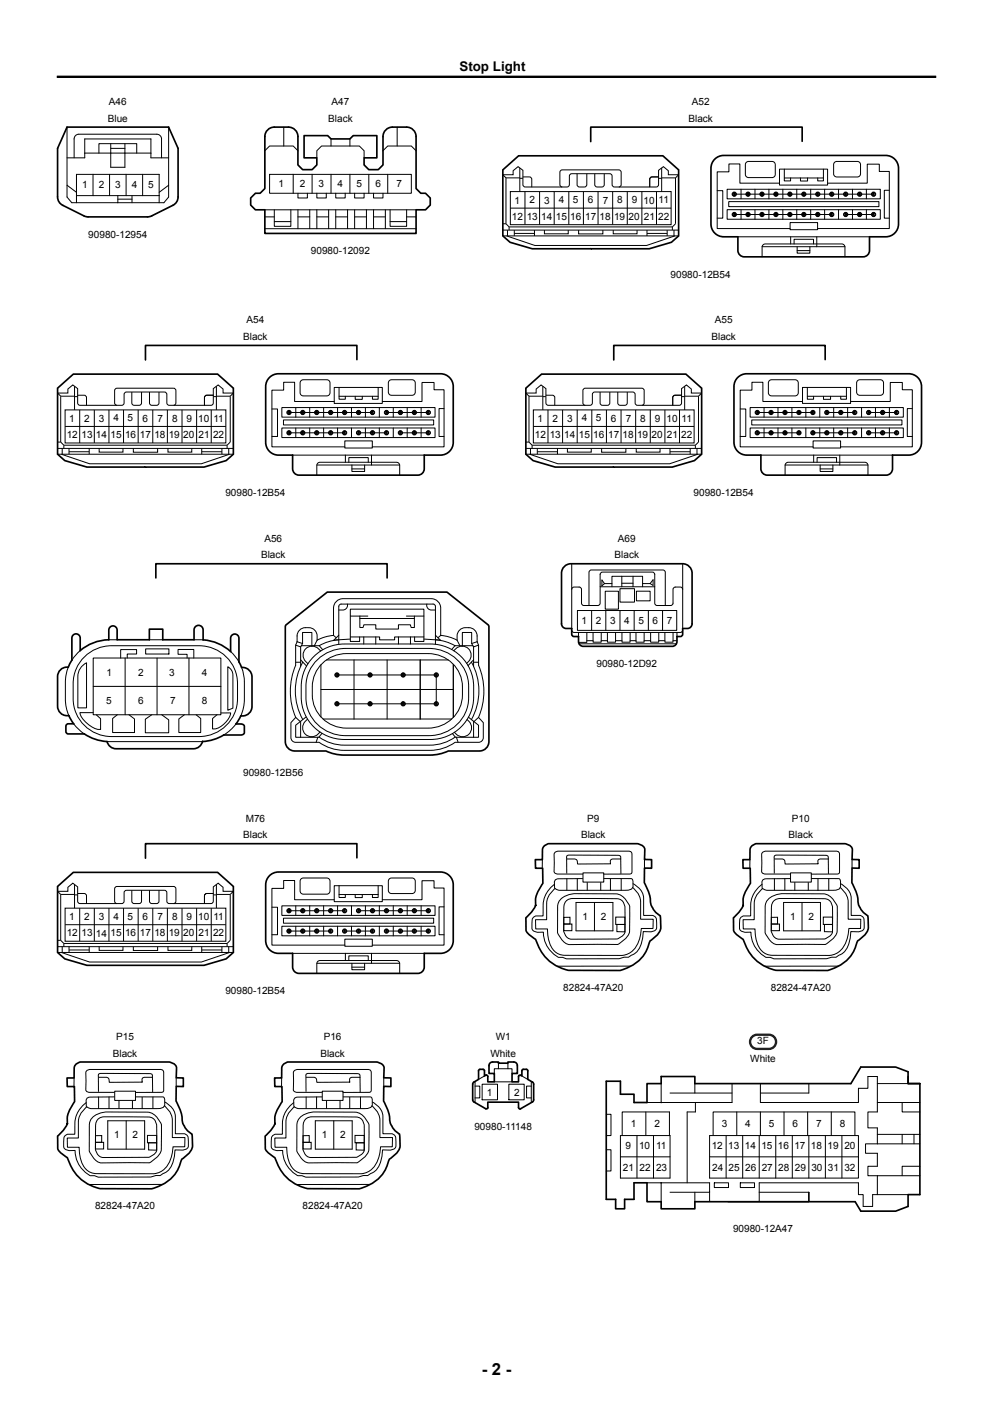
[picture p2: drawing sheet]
<svg xmlns="http://www.w3.org/2000/svg" width="210mm" height="297mm" viewBox="0 0 210 297" stroke-linecap="round" stroke-linejoin="round" font-family="sans-serif">
<defs><g id="words">
<text font-size="3.5" x="101.9" y="290.9">- 2 -</text>
<text font-size="2.8" x="97.2" y="15.1">Stop Light</text>
<g font-size="2.1">
<text x="23" y="22.2">A46</text>
<text x="70.1" y="22.2">A47</text>
<text x="146.3" y="22.2">A52</text>
<text x="22.8" y="25.7">Blue</text>
<text x="69.4" y="25.7">Black</text>
<text x="145.6" y="25.7">Black</text>
<text x="17.4" y="39.9">1</text>
<text x="20.9" y="39.9">2</text>
<text x="24.4" y="39.9">3</text>
<text x="27.9" y="39.9">4</text>
<text x="31.4" y="39.9">5</text>
<text x="58.9" y="39.7">1</text>
<text x="63.4" y="39.7">2</text>
<text x="67.4" y="39.7">3</text>
<text x="71.4" y="39.7">4</text>
<text x="75.4" y="39.7">5</text>
<text x="79.4" y="39.7">6</text>
<text x="83.9" y="39.7">7</text>
<text x="108.3" y="46.5">12</text>
<text x="108.8" y="43.1">1</text>
<text x="111.4" y="46.5">13</text>
<text x="112" y="43">2</text>
<text x="114.5" y="46.5">14</text>
<text x="115.1" y="43.1">3</text>
<text x="117.5" y="46.5">15</text>
<text x="118.2" y="43">4</text>
<text x="120.6" y="46.5">16</text>
<text x="121.2" y="43">5</text>
<text x="123.7" y="46.5">17</text>
<text x="124.3" y="43">6</text>
<text x="126.8" y="46.5">18</text>
<text x="127.5" y="43.1">7</text>
<text x="129.9" y="46.5">19</text>
<text x="130.5" y="43">8</text>
<text x="132.9" y="46.5">20</text>
<text x="133.6" y="43">9</text>
<text x="136.1" y="43.1">10</text>
<text x="136.2" y="46.5">21</text>
<text x="139.2" y="46.5">22</text>
<text x="139.3" y="43">11</text>
<text x="18.7" y="50.3">90980-12954</text>
<text x="65.8" y="53.8">90980-12092</text>
<text x="141.8" y="58.7">90980-12B54</text>
<text x="51.4" y="71.9">Black</text>
<text x="52.1" y="68.4">A54</text>
<text x="150.5" y="71.9">Black</text>
<text x="151.2" y="68.4">A55</text>
<text x="14.6" y="89.2">1</text>
<text x="17.8" y="89.2">2</text>
<text x="20.9" y="89.2">3</text>
<text x="24" y="89.1">4</text>
<text x="27" y="89.1">5</text>
<text x="30.1" y="89.2">6</text>
<text x="33.3" y="89.2">7</text>
<text x="36.4" y="89.2">8</text>
<text x="39.4" y="89.2">9</text>
<text x="41.9" y="89.2">10</text>
<text x="45.1" y="89.2">11</text>
<text x="113.7" y="89.2">1</text>
<text x="116.8" y="89.2">2</text>
<text x="119.9" y="89.2">3</text>
<text x="123" y="89.1">4</text>
<text x="126" y="89.1">5</text>
<text x="129.2" y="89.2">6</text>
<text x="132.3" y="89.2">7</text>
<text x="135.4" y="89.2">8</text>
<text x="138.5" y="89.2">9</text>
<text x="141" y="89.2">10</text>
<text x="144.2" y="89.2">11</text>
<text x="14.1" y="92.7">12</text>
<text x="17.2" y="92.6">13</text>
<text x="20.3" y="92.7">14</text>
<text x="23.4" y="92.7">15</text>
<text x="26.4" y="92.7">16</text>
<text x="29.6" y="92.7">17</text>
<text x="32.6" y="92.7">18</text>
<text x="35.7" y="92.7">19</text>
<text x="38.7" y="92.7">20</text>
<text x="42" y="92.7">21</text>
<text x="45.1" y="92.6">22</text>
<text x="113.1" y="92.7">12</text>
<text x="116.3" y="92.6">13</text>
<text x="119.3" y="92.7">14</text>
<text x="122.4" y="92.7">15</text>
<text x="125.5" y="92.7">16</text>
<text x="128.6" y="92.7">17</text>
<text x="131.7" y="92.7">18</text>
<text x="134.7" y="92.7">19</text>
<text x="137.8" y="92.7">20</text>
<text x="141" y="92.7">21</text>
<text x="144.1" y="92.6">22</text>
<text x="47.7" y="104.9">90980-12B54</text>
<text x="146.7" y="104.9">90980-12B54</text>
<text x="55.2" y="118.1">Black</text>
<text x="55.9" y="114.6">A56</text>
<text x="130" y="118.1">Black</text>
<text x="130.7" y="114.6">A69</text>
<text x="123" y="132">1</text>
<text x="126" y="132">2</text>
<text x="129" y="132">3</text>
<text x="132" y="132">4</text>
<text x="135" y="132">5</text>
<text x="138" y="132">6</text>
<text x="141" y="132">7</text>
<text x="22.5" y="143">1</text>
<text x="29.2" y="143">2</text>
<text x="35.8" y="143">3</text>
<text x="42.7" y="143">4</text>
<text x="126.1" y="141.1">90980-12D92</text>
<text x="22.4" y="148.8">5</text>
<text x="29.2" y="148.9">6</text>
<text x="36" y="149">7</text>
<text x="42.7" y="148.9">8</text>
<text x="51.4" y="164.1">90980-12B56</text>
<text x="52" y="173.8">M76</text>
<text x="124.2" y="173.8">P9</text>
<text x="167.5" y="173.8">P10</text>
<text x="51.4" y="177.3">Black</text>
<text x="122.9" y="177.3">Black</text>
<text x="166.8" y="177.3">Black</text>
<text x="14.6" y="194.6">1</text>
<text x="17.8" y="194.6">2</text>
<text x="20.9" y="194.6">3</text>
<text x="24" y="194.5">4</text>
<text x="27" y="194.5">5</text>
<text x="30.1" y="194.6">6</text>
<text x="33.3" y="194.6">7</text>
<text x="36.4" y="194.6">8</text>
<text x="39.4" y="194.6">9</text>
<text x="41.9" y="194.6">10</text>
<text x="45.1" y="194.6">11</text>
<text x="123.2" y="194.6">1</text>
<text x="127.1" y="194.6">2</text>
<text x="167.1" y="194.6">1</text>
<text x="170.9" y="194.6">2</text>
<text x="14.1" y="198.1">12</text>
<text x="17.2" y="198">13</text>
<text x="20.3" y="198.1">14</text>
<text x="23.4" y="198.1">15</text>
<text x="26.4" y="198.1">16</text>
<text x="29.6" y="198.1">17</text>
<text x="32.6" y="198.1">18</text>
<text x="35.7" y="198.1">19</text>
<text x="38.7" y="198.1">20</text>
<text x="42" y="198.1">21</text>
<text x="45.1" y="198">22</text>
<text x="119.1" y="209.7">82824-47A20</text>
<text x="163" y="209.7">82824-47A20</text>
<text x="47.7" y="210.3">90980-12B54</text>
<text x="24.6" y="220">P15</text>
<text x="68.5" y="220">P16</text>
<text x="104.8" y="220">W1</text>
<text x="160.1" y="220.9">3F</text>
<text x="23.9" y="223.5">Black</text>
<text x="67.8" y="223.5">Black</text>
<text x="103.7" y="223.5">White</text>
<text x="158.7" y="224.6">White</text>
<text x="103" y="231.7">1</text>
<text x="108.7" y="231.7">2</text>
<text x="100.3" y="239">90980-11148</text>
<text x="133.4" y="238.4">1</text>
<text x="138.4" y="238.4">2</text>
<text x="152.6" y="238.4">3</text>
<text x="157.6" y="238.4">4</text>
<text x="162.6" y="238.4">5</text>
<text x="167.6" y="238.4">6</text>
<text x="172.6" y="238.4">7</text>
<text x="177.6" y="238.4">8</text>
<text x="24.2" y="240.8">1</text>
<text x="28" y="240.8">2</text>
<text x="68" y="240.8">1</text>
<text x="71.9" y="240.8">2</text>
<text x="132.3" y="243.2">9</text>
<text x="135.2" y="243.2">10</text>
<text x="138.7" y="243.2">11</text>
<text x="150.5" y="243.2">12</text>
<text x="154" y="243.2">13</text>
<text x="157.5" y="243.2">14</text>
<text x="161" y="243.2">15</text>
<text x="164.5" y="243.2">16</text>
<text x="168" y="243.2">17</text>
<text x="171.5" y="243.2">18</text>
<text x="175" y="243.2">19</text>
<text x="178.6" y="243.2">20</text>
<text x="131.7" y="247.6">21</text>
<text x="135.2" y="247.6">22</text>
<text x="138.7" y="247.6">23</text>
<text x="150.6" y="247.6">24</text>
<text x="154.1" y="247.6">25</text>
<text x="157.6" y="247.6">26</text>
<text x="161.1" y="247.6">27</text>
<text x="164.6" y="247.6">28</text>
<text x="168.1" y="247.6">29</text>
<text x="171.6" y="247.6">30</text>
<text x="175.1" y="247.6">31</text>
<text x="178.6" y="247.6">32</text>
<text x="20.1" y="255.9">82824-47A20</text>
<text x="64" y="255.9">82824-47A20</text>
<text x="155" y="260.6">90980-12A47</text>
</g>
</g></defs>
<g fill="none" stroke="#000" stroke-width=".35">
<path d="M14.2 26.9h21.5l2 4.5v10.2a1.95 1.95 0 0 1-1.1 1.8l-4.5 2.3-.9 .2h-12.9l-5-2.5a1.95 1.95 0 0 1-1.1-1.8v-10.2zM56.6 27.5l.9-.5 .5-.1h3a2 2 0 0 1 2 2v6l1 1h2l1-1v-1.5h-2.7v-4.7h5l.7 .7h4l.7-.7h5v4.7h-2.7v1.5l1 1h2l1-1v-6a2 2 0 0 1 2-2h3a2 2 0 0 1 2 2v11l1 1h1l1 1v1.5l-1 1h-2v5h-32v-5h-2l-1-1v-1.5l1-1h1l1-1v-11l.1-.5zM106.3 35.9l3.4-2.9h30.5l3.3 2.9v14l-1.5 1.4-4.7 1.3h-24.7l-4.7-1.3-1.6-1.4zM151.4 33.5l1-.5 .7-.1h34.2a2.7 2.7 0 0 1 2.7 2.7v11.8a2.7 2.7 0 0 1-2.7 2.7h-3.4v2.9a1.35 1.35 0 0 1-1.4 1.3h-25.1a1.35 1.35 0 0 1-1.4-1.3v-2.9h-2.9a2.7 2.7 0 0 1-2.7-2.7v-11.8a2.7 2.7 0 0 1 1-2.1zM169.6 29.9v-3h-44.7v3.1M57.2 79.7l1.1-.6h.6h34.3a2.7 2.7 0 0 1 2.7 2.7v11.8a2.7 2.7 0 0 1-2.7 2.7h-3.5v2.9a1.35 1.35 0 0 1-1.3 1.3h-25.2a1.35 1.35 0 0 1-1.3-1.3v-2.9h-3a2.7 2.7 0 0 1-2.7-2.7v-11.8a2.7 2.7 0 0 1 1-2.1zM75.5 76.1v-3h-44.7v3M156.2 79.7l1.1-.6h.6h34.3a2.7 2.7 0 0 1 2.7 2.7v11.8a2.7 2.7 0 0 1-2.7 2.7h-3.4v2.9a1.35 1.35 0 0 1-1.4 1.3h-25.1a1.35 1.35 0 0 1-1.4-1.3v-2.9h-3a2.7 2.7 0 0 1-2.7-2.7v-11.8a2.7 2.7 0 0 1 1-2.1zM174.5 76.1v-3h-44.7v3M12.2 82.1l3.3-3h30.5l3.4 3v14l-1.6 1.3-4.7 1.4h-24.7l-4.7-1.4-1.5-1.3zM111.2 82.1l3.3-3h30.6l3.3 3v14l-1.5 1.3-4.7 1.4h-24.8l-4.7-1.4-1.5-1.3zM119.3 119.8l.9-.5h.5h23.7a2 2 0 0 1 2 2v10.6a1 1 0 0 1-1 1h-1l-.1 1.5-.4 .3h-.7v1a1 1 0 0 1-1 1h-18.9a1 1 0 0 1-1-1v-1h-.9l-.4-.3-.1-1.5h-1.2a1 1 0 0 1-1-1v-10.6l.1-.6z"/>
<path d="M33 122.3v-3h48.9v3M60.5 132.2l8.7-6.9h25.3l8.9 7.1v24.5a2 2 0 0 1-2 2h-6.6l-2.2 .7-1.7 .1h-18.1l-1.7-.1-2.2-.7h-6.6a2 2 0 0 1-2-2v-24.4zM14.5 151.3l1.1 1.8h-1.2l-.4 .3-.1 1.4 .3 .4 3.6 .1 1.3 .7 1.3 .5 2.2 .4a1.97 1.97 0 0 0 2 1.5h16.3a1.97 1.97 0 0 0 1.9-1.6M51.1 141.2l-.6-1.2v-5a.88 .88 0 0 0-.8-.9 .88 .88 0 0 0-.9 .9v2.8a9.6 9.6 0 0 0-5.8-2.4v-2.2a.96 .96 0 0 0-1-.9 .96 .96 0 0 0-1 .9v2.1h-6.6v-2.2h-2.8v2.2h-6.8v-2a.88 .88 0 0 0-.9-.9 .88 .88 0 0 0-.9 .9v2a9.6 9.6 0 0 0-6 2.3v-2.6a.88 .88 0 0 0-.9-.9 .88 .88 0 0 0-.9 .9v4.6l-.8 1.5a2.02 2.02 0 0 0-2.2 2v6.3a2.04 2.04 0 0 0 2.4 2M51.1 141.2a2.02 2.02 0 0 1 2.2 2v6.2a2.05 2.05 0 0 1-2.4 2l-1 1.7h1a.69 .69 0 0 1 .8 .5v1.4a.69 .69 0 0 1-.8 .5h-3.6l-2.4 1-2.1 .4M115.2 178.9l.8-.4h18.9a1.51 1.51 0 0 1 1.4 2v1.3h1.5v1.9l-1.5-.1v3.1a10.1 10.1 0 0 1 1.4 4.8 5.2 5.2 0 0 0 1.9 2.3l.1 .9a3.8 3.8 0 0 1-2.2 4.3 8.2 8.2 0 0 1-6.4 6.3h-10.9a9.3 9.3 0 0 1-6.9-6.6 3.1 3.1 0 0 1-2.1-3.5v-1.1l1.3-1.3 .8-1.3a5.7 5.7 0 0 1 1.5-4.6v-3.2h-1.5l-.1-1.9h1.5v-1.3a1.91 1.91 0 0 1 .5-1.6zM159.1 178.9l.8-.4h18.9a1.51 1.51 0 0 1 1.4 2v1.3h1.5v1.9l-1.5-.1v3.1a10.1 10.1 0 0 1 1.4 4.8 5.2 5.2 0 0 0 1.9 2.3l.1 .9a3.8 3.8 0 0 1-2.2 4.3 8.2 8.2 0 0 1-6.4 6.3h-10.9a9.3 9.3 0 0 1-6.9-6.6 3.1 3.1 0 0 1-2.1-3.5v-1.1l1.3-1.3 .8-1.3a5.7 5.7 0 0 1 1.5-4.6v-3.2h-1.6v-1.9h1.5v-1.3a1.91 1.91 0 0 1 .5-1.6zM12.2 187.5l3.3-3h30.5l3.4 3v14l-1.6 1.3-4.7 1.4h-24.7l-4.7-1.4-1.5-1.3zM57.2 185.1l1.1-.6h.6h34.3a2.7 2.7 0 0 1 2.7 2.7v11.8a2.7 2.7 0 0 1-2.7 2.7h-3.5v2.9a1.35 1.35 0 0 1-1.3 1.3h-25.2a1.35 1.35 0 0 1-1.3-1.3v-2.9h-3a2.7 2.7 0 0 1-2.7-2.7v-11.8a2.7 2.7 0 0 1 1-2.1zM75.5 181.5v-3h-44.7v3M16.2 225l.8-.3h18.9a1.51 1.51 0 0 1 1.4 2v1.3h1.5v1.8h-1.5l-.1 3.1a10.1 10.1 0 0 1 1.5 4.8 5.2 5.2 0 0 0 1.9 2.3l.1 .9a3.8 3.8 0 0 1-2.2 4.3 8.2 8.2 0 0 1-6.4 6.3l-10.9-.1a9.3 9.3 0 0 1-7-6.5 3.1 3.1 0 0 1-2-3.5v-1.1l1.3-1.3 .8-1.3a5.7 5.7 0 0 1 1.5-4.7l-.1-3.2h-1.5v-1.8h1.5v-1.3a1.91 1.91 0 0 1 .5-1.7zM60.1 225l.8-.3h18.9a1.51 1.51 0 0 1 1.4 2v1.3h1.5v1.8h-1.5l-.1 3.1a10.1 10.1 0 0 1 1.5 4.8 5.2 5.2 0 0 0 1.9 2.3l.1 .9a3.8 3.8 0 0 1-2.2 4.3 8.2 8.2 0 0 1-6.4 6.3l-10.9-.1a9.3 9.3 0 0 1-7-6.5 3.1 3.1 0 0 1-2-3.5v-1.1l1.3-1.3 .8-1.3a5.7 5.7 0 0 1 1.5-4.7l-.1-3.2h-1.5v-1.8h1.5v-1.3a1.91 1.91 0 0 1 .5-1.7z"/>
<path d="M101.2 226.4l1-.2 .2 .2 .1 1.2 .4-.2 .2 .2 .1 1.3h1.3v-1.8h-1.1v-1.7a.75 .75 0 0 1 .8-.7h1.2v.2h2v-.2h1.3a.75 .75 0 0 1 .7 .7v1.7h-1.1v1.8h1.4v-1.3l.3-.2 .4 .2v-1.2l.9-.2 .3 .3v1.8l1 .6 .3 .4-.1 3.5-.2 .3-2.6 1.5-.3-.3v-1.2h-6.5v1.3l-.3 .2-2.8-1.6-.1-.3v-3.5l1.2-.9zM128.2 228.7h3v2.8h2.9v1.7h2.7v-4h3v-1.5h7.1v1.5h33l2.1-3.5h7.4l2.6 1v2.5h2.5v23.5h-2.5v2.5l-2.6 1h-7.4l-1.2-2h-33.9v1.5h-7.1v-1.5h-3v-4h-2.7v3.5h-2v2h-1.9v-2h-2zM139.8 233.2h.1M192 227.7v1.5h2.5M139.8 250.2h.1"/>
</g>
<g fill="none" stroke="#000" stroke-width=".21">
<path d="M14.2 26.9v14.8l1 1.2h19.5l1-1.2v-14.8M14.2 33.4h3.7v-4h14v4h3.8M14.2 39.2l2 1.5M15.7 33.4v-4a1 1 0 0 1 1-1h16.5a1 1 0 0 1 1 1v4M17.9 32.4h14M19.7 36.9v4.5M20.9 32.4v-2h8v2M23.2 36.9v4.5M23.4 30.4v5h3v-5M23.4 31.4h3M26.7 36.9v4.5M30.2 36.9v4.5"/>
<path d="M35.7 39.2l-2 1.5M56 31.9l1-1h5l1 1M57 36.9h30v4h-30zM60 26.9v4M62 36.9v4M66 36.9v4M67 33.4v-1.5l1-1h8l1 1v1.5M70 29.4v1.5M70 36.9v4M74 29.4v1.5M74 36.9v4M78 36.9v4"/>
<path d="M81 31.9l1-1h5l1 1M82 36.9v4M84 26.9v4M107 37.6l-.7-.6h2.2v-.9l1.1-.9 1 .8v3.1l.2 .4 .3 .1 9.1-.1 .2-.4 .1-2.1 .4-.3 8.3 .1 .2 .4 .1 2.1 .4 .3h8.9l.4-.3 .1-.2v-3.1l1-.8 1 .9v.9h2.2l-.6 .6M107 37.6h2.9M107 37.6v9.7M109.9 35.5v5M109.9 37.7h.7M110.6 37.4h1.4l.4 .3 .1 1.9M118.9 39.6l-.2-.1-.3-.4v-2.7l.1-.2 .4-.3 12.2 .1 .3 .4v2.7l-.1 .2-.4 .3M122 36.7v2.4l.3 .4 .2 .1h1.1l.4-.3 .1-2.6M125.8 36.7v2.4l.2 .4 .3 .1h1l.4-.3 .1-2.6"/>
<path d="M139.3 37.4h-1.4l-.4 .3-.1 1.9M139.3 37.7h.6M139.9 37.6h3M139.9 35.5v5M142.9 37.6v9.7l-.7 .7M157.8 34.3l.5-.2h5a.67 .67 0 0 1 .7 .7v2.1a.67 .67 0 0 1-.7 .7h-5a.67 .67 0 0 1-.7-.7v-2.1zM164.8 35.8h10.2v3.4h-10.2zM164.8 38.7h-8.3v-4h-2.3v1.6h-2.5v12h15.4M165.9 35.8v2.5h1.3v-.7M165.9 37.6h8.2M169.3 37.6v.7h1.5v-.7M174.1 35.8v2.5h-1.2v-.7"/>
<path d="M175 38.7h8.4v-4h2.6v1.6h2.1v12h-15.2M176.5 34.3l.5-.2h4.3a.67 .67 0 0 1 .7 .7v2a.68 .68 0 0 1-.7 .6h-4.3a.67 .67 0 0 1-.7-.6v-2zM16.2 42.9v-6h17.5v6M16.2 41.4h17.5M24.9 42.1h3M24.9 41.4v1.5M27.9 41.4v1.5M56 44.4h32M56 45.9h2M56 48.4h32M58 44.4v3.5h3.5v-3.5M58 46.9h3.5"/>
<path d="M63 40.9v1h2v-1M63 45.9h2.5M63 44.4v4M65.5 44.4v4M67 40.9v1h2v-1M67 45.9h2.5M67 44.4v4M69.5 44.4v4M71 40.9v1h2v-1M71 45.9h2.5M71 44.4v4M73.5 44.4v4"/>
<path d="M75 40.9v1h2v-1M75 45.9h2.5M75 44.4v4M77.5 44.4v4M79 40.9v1h2v-1M79 45.9h2.5M79 44.4v4M81.5 44.4v4M82.5 44.4v3.5h3.5v-3.5M82.5 46.9h3.5M86 45.9h2M106.3 48.7h37.2"/>
<path d="M106.3 49.9h37.2M106.3 47.3h.7M107 47.3l.7 .7M107.1 49.9l6 2h23.6l6-2M107.3 48.7v1.2M107.7 48h34.5M107.7 48v.7M107.9 40.5h34v7h-34zM107.9 44h34M108.8 48.7v1.2M108.8 49.4h4.2M111 40.5v7"/>
<path d="M113 48.7v1.2M114.1 40.5v7M115.1 48.7v.8h5.1v-.8M117.2 40.5v7M120.3 40.5v7M122.4 48.7v.8h5.1v-.8M123.4 40.5v7M126.5 40.5v7M129.6 40.5v7M129.7 48.7v.8h5v-.8M132.7 40.5v7M135.7 40.5v7"/>
<path d="M136.8 49.4h4.3M136.8 48.7v1.2M138.8 40.5v7M141.1 48.7v1.2M142.2 48v.7M142.5 48.7v1.2M151.7 40.3h1.2v5.8h-1.2M153.8 40h32.4v2.1h-32.4zM153.8 44.4h32.4v2h-32.4zM154.1 42.7h31.8v1h-31.8zM155.2 41.4v-.6h.2v.6M155.2 45.7v-.6h.2v.6"/>
<path d="M155.3 45.4h20.6M155.3 41.1h29.4M156 50.1h27.9M156.7 40v2.1M156.7 44.4v2M158.1 41.4v-.6h.2v.6M158.1 45.7v-.6h.2v.6M159.7 40v2.1M159.7 44.4v2M161 41.4v-.6h.2v.6M161 45.7v-.6h.2v.6M161.2 54.3v-2a.68 .68 0 0 1 .6-.7h16.2a.68 .68 0 0 1 .7 .7v2"/>
<path d="M161.2 52.2h17.5M162.6 40v2.1M162.6 44.4v2M164 41.4v-.6h.2v.6M164 45.7v-.6h.2v.6M165.6 40v2.1M165.6 44.4v2M166.9 41.4v-.6h.2v.6M166.9 45.7v-.6h.2v.6M167.1 47.1h5.8v1.5h-5.8zM167.2 50.1v1.5M167.9 51.6v-1h4.1v1"/>
<path d="M168.5 40v2.1M168.5 44.4v2M168.6 52.2v1.4h2.7v-1.4M168.6 53h2.7M169.9 41.4v-.6h.2v.6M169.9 45.7v-.6h.2v.6M171.4 40v2.1M171.4 44.4v2M172.7 50.1v2.1M172.8 41.4v-.6h.2v.6M172.8 45.7v-.6h.2v.6M174.4 40v2.1"/>
<path d="M174.4 44.4v2M175.8 41.4v-.6h.2v.6M175.8 45.7v-.6h.2v.6M177.3 40v2.1M177.3 44.4v2M178.7 41.4v-.6h.2v.6M178.7 45.7v-.6h.2v.6M178.8 45.4h5.9M180.3 40v2.1M180.3 44.4v2M181.7 41.4v-.6h.2v.6M181.7 45.7v-.6h.2v.6"/>
<path d="M183.2 40v2.1M183.2 44.4v2M184.6 41.4v-.6h.2v.6M184.6 45.7v-.6h.2v.6M188.1 40.3h-1.1v5.8h1.1M12.2 94.9h37.2M12.2 96.1h37.2M12.2 93.5h.6M12.8 83.8l-.6-.7h2.2v-.8l1-.9 1 .8v3l.3 .5h.2h9.1l.2-.5 .1-2 .4-.3 8.3 .1 .3 .4 .1 2.1 .4 .2h8.8l.4-.2 .1-.3v-3l1-.8 1.1 .9v.8h2.2l-.7 .7M12.8 83.8h3M12.8 83.8v9.7M12.8 93.5l.7 .7"/>
<path d="M13 96.1l5.9 2h23.7l6-2M13.2 94.9v1.2M13.5 94.2h34.5M13.5 94.2v.7M13.8 86.7h34v7h-34zM13.8 90.2h34M14.6 94.9v1.2M14.6 95.6h4.3M15.8 81.7v5M15.8 83.9h.6M16.4 83.6h1.4l.4 .3 .1 1.9M16.9 86.7v7"/>
<path d="M18.9 94.9v1.2M19.9 86.7v7M21 94.9v.7h5v-.7M23 86.7v7M24.7 85.7h-.2l-.3-.5v-2.6l.1-.2 .4-.3 12.3 .1 .2 .4v2.6l-.1 .3-.4 .2M26.1 86.7v7M27.9 82.9v2.3l.2 .5h.3h1l.5-.2v-2.6M28.2 94.9v.8h5.1v-.8M29.2 86.7v7M31.6 82.9v2.3l.3 .5h.2h1l.5-.2v-2.6M32.3 86.7v7M35.4 86.7v7"/>
<path d="M35.5 94.9v.7h5.1v-.7M38.5 86.7v7M41.6 86.7v7M42.7 95.6h4.2M42.7 94.9v1.2M44.7 86.7v7M45.1 83.6h-1.4l-.4 .3-.1 1.9M45.1 83.9h.7M45.1 83.6h-1.4l-.4 .3-.1 1.8M45.8 83.8h2.9M45.8 81.7v5M46.9 94.9v1.2"/>
<path d="M48 94.2v.7M48.4 94.9v1.2M48.7 83.8v9.7l-.7 .7M57.5 86.5h1.2v5.8h-1.2M59.6 86.2h32.4v2h-32.4zM59.6 90.5h32.4v2.1h-32.4zM59.9 88.8h31.8v1.1h-31.8zM61 87.6v-.7h.2v.7M61 91.9v-.7h.2v.7M61.1 91.6h11.8M61.1 87.3h17.7M61.9 96.3h27.8"/>
<path d="M62.6 86.2v2M62.6 90.5v2.1M63.7 80.5l.4-.2h5a.67 .67 0 0 1 .7 .7v2.1a.67 .67 0 0 1-.7 .6h-5a.67 .67 0 0 1-.6-.6v-2.1zM63.9 87.6v-.7h.2v.7M63.9 91.9v-.7h.2v.7M65.5 86.2v2M65.5 90.5v2.1M66.9 87.6v-.7h.2v.7M66.9 91.9v-.7h.2v.7M67 98.4h17.5M68.4 86.2v2M68.4 90.5v2.1"/>
<path d="M69.8 87.6v-.7h.2v.7M69.8 91.9v-.7h.2v.7M70.7 82h10.2v3.3h-10.2zM70.7 84.9h-8.4v-4h-2.3v1.6h-2.5v12h15.4M71.4 86.2v2M71.4 90.5v2.1M71.7 82v2.5h1.3v-.7M71.7 83.8h8.3M72.8 87.6v-.7h.2v.7M72.8 91.9v-.7h.2v.7M72.9 93.3h5.8v1.5h-5.8zM73 96.3v1.5"/>
<path d="M73.8 97.8v-1h4.1v1M74.3 86.2v2M74.3 90.5v2.1M74.4 98.4v1.3h2.7v-1.3M74.4 99.2h2.7M75.1 83.8v.7h1.5v-.7M75.7 87.6v-.7h.2v.7M75.7 91.9v-.7h.2v.7M75.8 91.6h5.9M77.3 86.2v2M77.3 90.5v2.1M78.6 96.3v2.1"/>
<path d="M78.7 87.6v-.7h.2v.7M78.7 91.9v-.7h.2v.7M80 82v2.5h-1.2v-.7M80.2 86.2v2M80.2 90.5v2.1M80.9 84.9h8.3v-4h2.6v1.5h2.1v12.1h-15.2M81.6 87.6v-.7h.2v.7M81.6 91.9v-.7h.2v.7M81.7 87.3h8.9M82.3 80.5l.5-.2h4.3a.67 .67 0 0 1 .7 .7v1.9a.68 .68 0 0 1-.7 .7h-4.3a.67 .67 0 0 1-.7-.7v-1.9zM83.2 86.2v2M83.2 90.5v2.1"/>
<path d="M84.6 87.6v-.7h.2v.7M84.6 91.9v-.7h.2v.7M84.7 91.6h5.9M86.1 86.2v2M86.1 90.5v2.1M87.5 87.6v-.7h.2v.7M87.5 91.9v-.7h.2v.7M89.1 86.2v2M89.1 90.5v2.1M90.5 87.6v-.7h.2v.7M90.5 91.9v-.7h.2v.7M93.9 86.4h-1.1v5.9h1.1"/>
<path d="M111.2 94.9h37.2M111.2 96.1h37.2M111.2 93.5h.7M111.9 83.8l-.7-.7h2.2v-.8l1-.9 1.1 .8v3l.2 .5h.3h9l.3-.5v-2l.5-.3 8.3 .1 .2 .4 .1 2.1 .4 .2h8.8l.5-.2v-.3v-3l1.1-.8 1 .9v.8h2.2l-.7 .7M111.9 83.8h2.9M111.9 83.8v9.7M111.9 93.5l.6 .7M112 96.1l6 2h23.6l6-2M112.2 94.9v1.2M112.5 94.2h34.6M112.5 94.2v.7M112.8 86.7h34v7h-34z"/>
<path d="M112.8 90.2h34M113.6 95.6h4.3M113.6 94.9v1.2M114.8 83.9h.7M114.8 81.7v5M115.5 83.6h1.3l.5 .3v1.9M115.9 86.7v7M117.9 94.9v1.2M119 86.7v7M120 94.9v.7h5v-.7M122.1 86.7v7M123.8 85.7h-.3l-.2-.5v-2.6v-.2l.5-.3 12.2 .1 .2 .4v2.6v.3l-.5 .2"/>
<path d="M125.2 86.7v7M126.9 82.9v2.3l.3 .5h.2h1.1l.4-.2 .1-2.6M127.2 94.9v.8h5.2v-.8M128.2 86.7v7M130.6 82.9v2.3l.3 .5h.2h1.1l.4-.2 .1-2.6M131.3 86.7v7M134.4 86.7v7M134.6 94.9v.7h5v-.7M137.5 86.7v7M140.6 86.7v7M141.7 95.6h4.3M141.7 94.9v1.2"/>
<path d="M143.7 86.7v7M144.1 83.6h-1.3l-.5 .3v1.9M144.1 83.9h.7M144.2 83.6h-1.4l-.5 .3v1.8M144.8 83.8h2.9M144.8 81.7v5M146 94.9v1.2M147.1 94.2v.7M147.4 94.9v1.2M147.7 83.8v9.7l-.6 .7M156.5 86.5h1.2v5.8h-1.2M158.6 86.2h32.4v2h-32.4z"/>
<path d="M158.6 90.5h32.4v2.1h-32.4zM159 88.8h31.7v1.1h-31.7zM160 87.6v-.7h.3v.7M160 91.9v-.7h.3v.7M160.1 91.6h8.9M160.1 87.3h11.8M160.9 96.3h27.9M161.6 86.2v2M161.6 90.5v2.1M162.7 80.5l.5-.2h4.9a.67 .67 0 0 1 .7 .7v2.1a.67 .67 0 0 1-.7 .6h-4.9a.67 .67 0 0 1-.7-.6v-2.1zM162.9 87.6v-.7h.3v.7M162.9 91.9v-.7h.3v.7"/>
<path d="M164.5 86.2v2M164.5 90.5v2.1M165.9 87.6v-.7h.2v.7M165.9 91.9v-.7h.2v.7M166 98.4h17.6M167.5 86.2v2M167.5 90.5v2.1M168.8 87.6v-.7h.3v.7M168.8 91.9v-.7h.3v.7M169.7 82h10.2v3.3h-10.2zM169.7 84.9h-8.4v-4h-2.3v1.6h-2.5v12h15.5M170.4 86.2v2"/>
<path d="M170.4 90.5v2.1M170.7 82v2.5h1.4v-.7M170.7 83.8h8.3M171.8 87.6v-.7h.2v.7M171.8 91.9v-.7h.2v.7M171.9 91.6h8.9M172 93.3h5.8v1.5h-5.8zM172.1 96.3v1.5M172.8 97.8v-1h4.1v1M173.4 86.2v2M173.4 90.5v2.1M173.5 98.4v1.3h2.6v-1.3"/>
<path d="M173.5 99.2h2.6M174.2 83.8v.7h1.4v-.7M174.7 87.6v-.7h.3v.7M174.7 91.9v-.7h.3v.7M174.9 87.3h5.9M176.3 86.2v2M176.3 90.5v2.1M177.6 96.3v2.1M177.7 87.6v-.7h.2v.7M177.7 91.9v-.7h.2v.7M179 82v2.5h-1.2v-.7M179.3 86.2v2"/>
<path d="M179.3 90.5v2.1M179.9 84.9h8.4v-4h2.5v1.5h2.1v12.1h-15.1M180.6 87.6v-.7h.3v.7M180.6 91.9v-.7h.3v.7M181.4 80.5l.4-.2h4.4a.67 .67 0 0 1 .7 .7v1.9a.68 .68 0 0 1-.7 .7h-4.4a.67 .67 0 0 1-.6-.7v-1.9zM182.2 86.2v2M182.2 90.5v2.1M183.6 87.6v-.7h.2v.7M183.6 91.9v-.7h.2v.7M183.7 91.6h5.9M183.7 87.3h5.9M185.1 86.2v2"/>
<path d="M185.1 90.5v2.1M186.5 87.6v-.7h.3v.7M186.5 91.9v-.7h.3v.7M188.1 86.2v2M188.1 90.5v2.1M189.5 87.6v-.7h.2v.7M189.5 91.9v-.7h.2v.7M192.9 86.4h-1v5.9h1M67 100.5v-2a.68 .68 0 0 1 .7-.7h16.2a.68 .68 0 0 1 .6 .7v2M120.9 119.2v5.5M144.4 119.2v5.5M166 100.5v-2a.68 .68 0 0 1 .7-.7h16.2a.68 .68 0 0 1 .7 .7v2"/>
<path d="M17 137.6l-1.8 2M17.9 138.9a8.2 8.2 0 0 1 5.7-2.3h18.5a8.1 8.1 0 0 1 8.1 8 11.6 11.6 0 0 1-1.1 7.2 8.2 8.2 0 0 1-7 4h-18.5a8.1 8.1 0 0 1-8.1-8 11.6 11.6 0 0 1 1.1-7.2zM19.7 139.2h27v12h-27zM24.8 135.3h-1.8M25.5 139.2v-1.8h3.4v1h-2v.8M26.5 139.2v12M30.8 137.3h4.9v1.1h-4.9zM31.6 135.3h2.8M33.2 139.2v12M39.6 139.2v-.8h-1.9v-1h3.3v1.8M40 139.2v12M41 135.3l2 .1"/>
<path d="M48.8 137.8l.9 1.1 .8 1.1M62.5 136.5l1.1 .3M62.8 135.8l-.3 .7v4.2a14 14 0 0 0 0 11.1M62.8 135.8l1.2 .3M63.6 139.6l1.2 1.3M63.6 136.8v4.1M63.7 136.6h3.8M66 136.7v-2.9h-2v2.3l-.4 .7M66.4 138.9a9.2 9.2 0 0 1 6.4-2.7h18.2a9.1 9.1 0 0 1 9.2 9 11.1 11.1 0 0 1-1.3 6.8 9.2 9.2 0 0 1-7.9 4.4h-18.2a9.1 9.1 0 0 1-9.1-9 11.1 11.1 0 0 1 1.3-6.7zM67.1 135.4a2.06 2.06 0 0 0-2.5-2.6 1.75 1.75 0 0 0-1.8 1.7v1.3M67.1 135.4l-.6 1.2M67.2 139.5a8.6 8.6 0 0 1 5.9-2.3h17.6a8.2 8.2 0 0 1 8.4 8 10.3 10.3 0 0 1-1.1 6.5 8.5 8.5 0 0 1-7.3 3.9h-17.6a8.2 8.2 0 0 1-8.4-8 10.3 10.3 0 0 1 1.2-6.5z"/>
<path d="M67.5 136.6l.8 .8M67.8 137.7a1.99 1.99 0 0 0-3.2-.5 1.99 1.99 0 0 0 .5 3.2M69 139.6h25.8M70.5 134.4v-5.8a2 2 0 0 1 2-2h18.7a2 2 0 0 1 2 2v5.8M70.5 134.4l-1.8 .3-1.6 .7M70.5 134.4l.6 .5M71.6 135.3l-1.8 .4-2.3 .9M71.6 134.4l-1.1 1.1M73.5 127.8v.1a1 1 0 0 1-1 1.1h-.9M74.1 134.7h6.2v.7h3.2v-.7h6.1M74.1 130.3h3.7M74.1 135.2l-3.5 .2"/>
<path d="M74.9 139.6v12.5M76.1 130.8h11.5M76.1 130.3v2.4h.7l.2-.5h2.5v.9h4.8v-.9h2.5l.2 .5h.6v-2.4M76.9 134.7v1.5M79.5 134.7v1.5M81.9 139.6v12.5M84.3 134.7v1.5M85.9 130.3h3.7M86.8 134.7v1.5M87.7 134.7v1h1.9v-6.8h-15.5v6.8h2v-1M88.9 139.6v12.5M89.6 135.2l3.5 .2"/>
<path d="M90.3 127.8l-.1 .1a1 1 0 0 0 1 1.1h.9M92.1 136.3v-8l-.3-.4-19.7-.1-.4 .2-.1 .3v8M92.1 135.3l1.9 .4 2.2 .9M92.1 134.4l1.1 1.1M93.2 134.4l1.8 .3 1.7 .7M93.2 134.4l-.6 .5M96 137.7a1.97 1.97 0 0 1 3.1-.5 1.97 1.97 0 0 1-.4 3.1M96.2 136.6l-.7 .8M96.2 136.6h3.8M96.7 135.4a2.06 2.06 0 0 1 2.5-2.6 1.75 1.75 0 0 1 1.7 1.7v1.3M96.7 135.4l.6 1.2M97.8 136.7v-2.9h1.9v2.3l.5 .7"/>
<path d="M100.2 136.8v4.1M100.2 139.6l-1.2 1.2M100.9 135.8l.3 .7v4.2a14 14 0 0 1 0 11.1M100.9 135.8l-1.2 .3M101.2 136.5l-1 .3M120.9 132.9l.1-8.5 .4-.2h1.1l.4 .2 .1 3.2 .2 .4h3.5l.2-.4v-6.1l.3-.4 .2-.1 10.8 .1 .3 .4v6.1l.2 .4 .3 .1 3.1-.1 .2-.4 .1-3.2 .4-.2 1.3 .1 .3 .4v8.2M120.9 133.3l.3 .4 .2 .1h22.5l.4-.3 .1-.2M122.1 129.1h21v4.2h-21zM122.3 133.8v.9M122.5 136.2h20.5M124.1 133.8v2.1h-1.7M124.1 135.5h1.3"/>
<path d="M124.6 128.1v-7v-.3l.5-.2h15.3l.3 .5v7M125.1 129.1v4.2M125.4 133.8v2.1h1.7v-2.1M126.9 124.1h11.6M127.1 135.5h1.4M127.3 122.7l.5 .7-.5 .5zM127.8 123.4h1.6M128 125.1h2.8v3.8h-2.8zM128.1 129.1v4.2M128.5 133.8v2.1h1.7v-2.1M129.4 124.1v-2.2h6.5v2.2M130.2 135.5h1.3"/>
<path d="M131.1 124.5h3.1v2.9h-3.1zM131.1 129.1v4.2M131.5 121.9v2.2M131.5 123.4h2.4M131.5 133.8v2.1h1.8v-2.1M133.3 135.5h1.2M133.9 121.9v2.2M134.1 129.1v4.2M134.5 133.8v2.1h1.7v-2.1M134.6 125.1h2.9v2h-2.9zM135.9 123.4h1.6M136.2 135.5h1.4"/>
<path d="M137.1 129.1v4.2M137.6 133.8v2.1h1.7v-2.1M138.1 122.6v1.2l-.6-.4zM139.3 135.5h1.3M140.1 129.1v4.2M140.6 133.8v2.1h1.7v-2.1M142.3 135.5h.9M143.2 133.8v.9M14.4 141.1l-.6 2.7v4.1l.2 1.8 .5 1.6M15.6 153.1l1 1.2 1.2 1M17.3 140.9l1-.7v9.5h-1.8v-6.6a3.1 3.1 0 0 1 .8-2.2zM19.7 145.2h27"/>
<path d="M19.7 150.8h-2.8a5.3 5.3 0 0 0 4.4 3.5v-2.3l-.9-.8M22.6 156.9h20.2M24.8 151.2l-1 .8v3h4.6v-2.9l-1.1-.9M32.1 151.2l-1.4 .9v2.9h5v-2.7l-1.5-1.1M41.5 151.2l.9 .8v3h-4.6v-2.9l1.2-.9M46.7 150.8h2.1a4.4 4.4 0 0 1-3.9 3.4v-2.2l1-.8M48.2 141a2.02 2.02 0 0 1 1.1 1.8v7l-1.1 .4zM49.9 153.1l-1.2 1.3-1.4 1.1M51.1 141.2l.6 2.6v4.1l-.2 1.8-.6 1.7M62.5 140.1h1.1M62.5 151.8l-1 1.1v3.1a1 1 0 0 0 1 1h5a9.2 9.2 0 0 0 5.3 1.7h18.1a9.2 9.2 0 0 0 5.3-1.7h5a1 1 0 0 0 1-1v-3.1l-1-1.1M62.5 151.8l1 .8"/>
<path d="M63.6 152.6v3.4M64 140.1a12.5 12.5 0 0 0 0 12.1M64.7 151.7l-2.2 1.7v2.6h4.9l.7-.9M65 152.1a1.99 1.99 0 0 0-.5 3.2 1.99 1.99 0 0 0 3.2-.4M67.2 156l-.4 1M67.5 155.9a9.2 9.2 0 0 0 5.3 1.7h18.1a9.2 9.2 0 0 0 5.4-1.7M67.8 140.7a7.4 7.4 0 0 1 5.5-2.4h17.2a7.2 7.2 0 0 1 7.3 7 7.7 7.7 0 0 1-2.5 7 7.4 7.4 0 0 1-4.8 1.7h-17.2a7.2 7.2 0 0 1-7.3-7 7.8 7.8 0 0 1 1.8-6.3zM67.9 145.9h28M67.9 140.6v11.1M68.3 152.1h27.2M71.1 143.1v-.6h.3v.6M71.1 149.2v-.6h.3v.6"/>
<path d="M71.3 142.8h21v6.1h-21M78.1 149.2v-.6h.3v.6M78.1 143.1v-.6h.3v.6M85.1 149.2v-.6h.3v.6M85.1 143.1v-.6h.3v.6M92.1 149.2v-.6h.3v.6M92.1 143.1v-.6h.3v.6M95.9 140.5v11.3M96.5 156l.4 1M98.8 152.2a1.97 1.97 0 0 1 .4 3.1 1.97 1.97 0 0 1-3.1-.4M99.1 151.7l2.1 1.7v2.6h-4.9l-.6-.8M99.7 140.1a12.5 12.5 0 0 1 0 12.1"/>
<path d="M100.2 152.6v3.4M100.2 140.1h1M101.2 151.8l-1 .8M12.2 198.9h.6M12.8 189.2l-.6-.7h2.2v-.8l1-.9 1 .8v3l.3 .5h.2h9.1l.2-.5 .1-2 .4-.3 8.3 .1 .3 .4 .1 2.1 .4 .2h8.8l.4-.2 .1-.3v-3l1-.8 1.1 .9v.8h2.2l-.7 .7M12.8 189.2v9.7M12.8 189.2h3M12.8 198.9l.7 .7M13.5 199.6h34.5M13.5 199.6v.7M13.8 192.1h34v7h-34zM13.8 195.6h34"/>
<path d="M15.8 187.1v5M15.8 189.3h.6M16.4 189h1.4l.4 .3 .1 1.9M16.9 192.1v7M19.9 192.1v7M23 192.1v7M24.7 191.1h-.2l-.3-.5v-2.6l.1-.2 .4-.3 12.3 .1 .2 .4v2.6l-.1 .3-.4 .2M26.1 192.1v7M27.9 188.3v2.3l.2 .5h.3h1l.5-.2v-2.6M29.2 192.1v7M31.6 188.3v2.3l.3 .5h.2h1l.5-.2v-2.6M32.3 192.1v7"/>
<path d="M35.4 192.1v7M38.5 192.1v7M41.6 192.1v7M44.7 192.1v7M45.1 189h-1.4l-.4 .3-.1 1.9M45.1 189.3h.7M45.1 189h-1.4l-.4 .3-.1 1.8M45.8 187.1v5M45.8 189.2h2.9M48 199.6v.7M48.7 189.2v9.7l-.7 .7M57.5 191.9h1.2v5.8h-1.2"/>
<path d="M59.6 191.6h32.4v2h-32.4zM59.6 195.9h32.4v2.1h-32.4zM59.9 194.2h31.8v1.1h-31.8zM61 193v-.7h.2v.7M61 197.3v-.7h.2v.7M61.1 192.7h11.8M61.1 197h8.8M62.6 191.6v2M62.6 195.9v2.1M63.7 185.9l.4-.2h5a.67 .67 0 0 1 .7 .7v2.1a.67 .67 0 0 1-.7 .6h-5a.67 .67 0 0 1-.6-.6v-2.1zM63.9 193v-.7h.2v.7M63.9 197.3v-.7h.2v.7"/>
<path d="M65.5 191.6v2M65.5 195.9v2.1M66.9 193v-.7h.2v.7M66.9 197.3v-.7h.2v.7M68.4 191.6v2M68.4 195.9v2.1M69.8 193v-.7h.2v.7M69.8 197.3v-.7h.2v.7M70.7 187.4h10.2v3.3h-10.2zM70.7 190.3h-8.4v-4h-2.3v1.6h-2.5v12h15.4M71.4 191.6v2M71.4 195.9v2.1"/>
<path d="M71.7 187.4v2.5h1.3v-.7M71.7 189.2h8.3M72.8 193v-.7h.2v.7M72.8 197.3v-.7h.2v.7M72.9 197h5.9M72.9 198.7h5.8v1.5h-5.8zM74.3 191.6v2M74.3 195.9v2.1M75.1 189.2v.7h1.5v-.7M75.7 193v-.7h.2v.7M75.7 197.3v-.7h.2v.7M75.8 192.7h14.8"/>
<path d="M77.3 191.6v2M77.3 195.9v2.1M78.7 193v-.7h.2v.7M78.7 197.3v-.7h.2v.7M80 187.4v2.5h-1.2v-.7M80.2 191.6v2M80.2 195.9v2.1M80.9 190.3h8.3v-4h2.6v1.5h2.1v12.1h-15.2M81.6 193v-.7h.2v.7M81.6 197.3v-.7h.2v.7M81.7 197h8.9M82.3 185.9l.5-.2h4.3a.67 .67 0 0 1 .7 .7v1.9a.68 .68 0 0 1-.7 .7h-4.3a.67 .67 0 0 1-.7-.7v-1.9z"/>
<path d="M83.2 191.6v2M83.2 195.9v2.1M84.6 193v-.7h.2v.7M84.6 197.3v-.7h.2v.7M86.1 191.6v2M86.1 195.9v2.1M87.5 193v-.7h.2v.7M87.5 197.3v-.7h.2v.7M89.1 191.6v2M89.1 195.9v2.1M90.5 193v-.7h.2v.7M90.5 197.3v-.7h.2v.7"/>
<path d="M93.9 191.8h-1.1v5.9h1.1M114.7 181.8v1.9M118.5 190.3a5.9 5.9 0 0 1 4.8-1.2h5a4.4 4.4 0 0 1 3.9 1l1 1.6v3.6a3.6 3.6 0 0 1-1.1 3.4l-1 .8a1.32 1.32 0 0 1-1.4 .3h-7.5a3.3 3.3 0 0 1-3.3-.9l-1-1.6v-3.8a4.7 4.7 0 0 1 .6-3.2zM119.2 194.1l1.3-.1v1.5h-1.3zM119.2 195.5h1.7v1.4h-1.7zM119.8 190.6a4.3 4.3 0 0 1 2.9-.5h6.2a3.8 3.8 0 0 1 2.7 .5l.6 1.2v3.9a2.21 2.21 0 0 1-1.1 2.7 1.69 1.69 0 0 1-1.4 .2l-7.3 .1a3.2 3.2 0 0 1-2.6-.5l-.6-1.3v-5.1l.2-.8zM119.9 184.7l-.1-3.5a2.16 2.16 0 0 1 1.9-.3h8.5a.78 .78 0 0 1 1.1 .4v3.5M119.9 185.9v2.4M119.9 181.7h1.7a.95 .95 0 0 1 .5 1.1l7-.1v-.8l.2-.1 2-.1M121.8 190.9h7.8v6h-7.8zM122.1 185.9v2.4M123.2 185.9h-3.6a2.95 2.95 0 0 0-2.3 .4v1.6l1.1 .4h13.5a1.7 1.7 0 0 0 2-.7l-.1-1.4-.3-.3h-5.8"/>
<path d="M123.2 184.9h-5.3a.75 .75 0 0 1-.7-1.1v-2a1.45 1.45 0 0 1 .4-1.6l15.7-.1a1.91 1.91 0 0 1 .4 1.9v1.5a1.16 1.16 0 0 1-.4 1.4h-5.6M123.3 184.6h4.4v2h-4.4zM124.2 186.6v1.7M125.7 190.9v6M127 186.6v1.8M129.1 185.9v2.4M130.2 194h2v1.6h-2zM130.5 195.6h1.7v1.5h-1.7zM131.4 185.9v2.4M133.8 187.8a4.3 4.3 0 0 1 1.7 4.3v2.4h2.6v1.9h-2.5a7 7 0 0 1-2.1 5 5.5 5.5 0 0 1-3.9 .7h-8.4a6.2 6.2 0 0 1-3.6-.6 6.7 6.7 0 0 1-1.8-5h-2.5v-1.9h2.3v-1.8a5.7 5.7 0 0 1 .7-3.7l1.1-1.1M133.9 187a3.8 3.8 0 0 1 2.2 4v2.6h1.9a1.24 1.24 0 0 1 .9 1.7 1.35 1.35 0 0 1-.9 1.7l-2 .1v.2a5.2 5.2 0 0 1-3.1 5.2h-.9l-1.1 .3h-11.1l-.8-.3a3 3 0 0 1-2.8-1.5 5.9 5.9 0 0 1-1.3-3.8h-1.3a1.13 1.13 0 0 1-1.1-1.4v-.4a1.24 1.24 0 0 1 .8-1.6h1.5l.1-.6a6.1 6.1 0 0 1 2.4-6.1M136.3 181.8v1.8"/>
<path d="M158.6 181.8v1.9M162.4 190.3a5.9 5.9 0 0 1 4.8-1.2h5a4.4 4.4 0 0 1 3.9 1l1 1.6v3.6a3.6 3.6 0 0 1-1.1 3.4l-1 .8a1.32 1.32 0 0 1-1.4 .3h-7.5a3.3 3.3 0 0 1-3.3-.9l-1-1.6v-3.8a4.7 4.7 0 0 1 .6-3.2zM163.1 194.1l1.3-.1v1.5h-1.3zM163.1 195.5h1.7v1.4h-1.7zM163.7 190.6a4.3 4.3 0 0 1 2.9-.5h6.2a3.8 3.8 0 0 1 2.7 .5l.5 1.2 .1 3.9a2.21 2.21 0 0 1-1.1 2.7 1.69 1.69 0 0 1-1.5 .2l-7.2 .1a3.2 3.2 0 0 1-2.6-.5l-.6-1.3v-5.1l.2-.8zM163.7 184.7v-3.5a2.16 2.16 0 0 1 1.9-.3h8.5a.78 .78 0 0 1 1.1 .4v3.5M163.8 185.9v2.4M163.8 181.7h1.7a.95 .95 0 0 1 .5 1.1l7-.1v-.8l.2-.1 2-.1M165.7 190.9h7.8v6h-7.8zM166 185.9v2.4M167.1 185.9h-3.6a2.95 2.95 0 0 0-2.3 .4v1.6l1.1 .4h13.5a1.7 1.7 0 0 0 2-.7l-.1-1.4-.4-.3h-5.7M167.1 184.9h-5.3a.75 .75 0 0 1-.7-1.1v-2a1.45 1.45 0 0 1 .4-1.6l15.7-.1a1.91 1.91 0 0 1 .3 1.9v1.5a1.16 1.16 0 0 1-.3 1.4h-5.6"/>
<path d="M167.2 184.6h4.4v2h-4.4zM168.1 186.6v1.7M169.6 190.9v6M170.9 186.6v1.8M173 185.9v2.4M174.1 194h2v1.6h-2zM174.4 195.6h1.7v1.5h-1.7zM175.3 185.9v2.4M177.7 187.8a4.3 4.3 0 0 1 1.7 4.3v2.4h2.6v1.9h-2.5a7 7 0 0 1-2.1 5 5.5 5.5 0 0 1-3.9 .7h-8.5a6.2 6.2 0 0 1-3.5-.6 6.7 6.7 0 0 1-1.8-5h-2.5l-.1-1.9h2.4v-1.8a5.7 5.7 0 0 1 .7-3.7l1.1-1.1M177.8 187a3.8 3.8 0 0 1 2.2 4v2.6h1.9a1.24 1.24 0 0 1 .9 1.7 1.35 1.35 0 0 1-.9 1.7l-2 .1v.2a5.2 5.2 0 0 1-3.1 5.2h-.9l-1.1 .3h-11.1l-.8-.3a3 3 0 0 1-2.8-1.5 5.9 5.9 0 0 1-1.3-3.8h-1.3a1.13 1.13 0 0 1-1.1-1.4v-.4a1.24 1.24 0 0 1 .8-1.6h1.5l.1-.6a6.1 6.1 0 0 1 2.4-6.1M180.2 181.8v1.8M12.2 200.3h37.2"/>
<path d="M12.2 201.5h37.2M13 201.5l5.9 2h23.7l6-2M13.2 200.3v1.2M14.6 200.3v1.2M14.6 201h4.3M18.9 200.3v1.2M21 200.3v.7h5v-.7M28.2 200.3v.8h5.1v-.8M35.5 200.3v.7h5.1v-.7M42.7 200.3v1.2M42.7 201h4.2M46.9 200.3v1.2"/>
<path d="M48.4 200.3v1.2M61.9 201.7h27.8M67 205.9v-2a.68 .68 0 0 1 .7-.7h16.2a.68 .68 0 0 1 .6 .7v2M67 203.8h17.5M73 201.7v1.5M73.8 203.2v-1h4.1v1M74.4 203.8v1.3h2.7v-1.3M74.4 204.6h2.7M78.6 201.7v2.1M133.4 204.4h-15.6M177.3 204.4h-15.6M15.7 228l-.1 1.8"/>
<path d="M19.4 236.5a5.9 5.9 0 0 1 4.9-1.3l5 .1a4.4 4.4 0 0 1 3.8 1l1 1.6v3.6a3.6 3.6 0 0 1-1 3.4l-1 .8a1.32 1.32 0 0 1-1.4 .3h-7.6a3.3 3.3 0 0 1-3.3-1l-.9-1.5v-3.9a4.7 4.7 0 0 1 .5-3.1zM20.7 236.7a4.3 4.3 0 0 1 2.9-.5l6.3 .1a3.8 3.8 0 0 1 2.7 .5l.5 1.2 .1 3.9a2.21 2.21 0 0 1-1.1 2.6 1.69 1.69 0 0 1-1.5 .3l-7.2 .1a3.2 3.2 0 0 1-2.6-.5l-.6-1.3v-5.1l.2-.8zM20.8 230.9v-3.6a2.16 2.16 0 0 1 1.8-.2h8.6a.78 .78 0 0 1 1 .3l.1 3.6M20.8 232.1v2.4M20.9 227.9h1.7a.95 .95 0 0 1 .5 1.1l7-.1v-.8l.2-.1 2-.1M22.8 237.1h7.8v6h-7.8zM23.1 232.1v2.4M24.2 232l-3.6 .1a2.95 2.95 0 0 0-2.3 .3v1.7l1 .4h13.6a1.7 1.7 0 0 0 1.9-.7v-1.5l-.4-.3h-5.7M24.2 231.1h-5.3a.75 .75 0 0 1-.7-1.1v-2a1.45 1.45 0 0 1 .4-1.7h15.7a1.91 1.91 0 0 1 .3 1.9v1.4a1.16 1.16 0 0 1-.3 1.5h-5.6M24.3 230.8h4.4v2h-4.4zM25.2 232.8v1.7M26.7 237.1v6"/>
<path d="M28 232.8v1.7M30.1 232.1v2.4M32.3 232.1v2.4M34.8 233.9a4.3 4.3 0 0 1 1.6 4.4v2.3h2.7v2h-2.5a7 7 0 0 1-2.1 4.9 5.5 5.5 0 0 1-3.9 .8h-8.5a6.2 6.2 0 0 1-3.5-.6 6.7 6.7 0 0 1-1.8-5h-2.5l-.1-2h2.4v-1.7a5.7 5.7 0 0 1 .7-3.7l1.1-1.2M34.9 233.1a3.8 3.8 0 0 1 2.2 4.1v2.6h1.9a1.24 1.24 0 0 1 .8 1.7 1.35 1.35 0 0 1-.8 1.7h-2v.2a5.2 5.2 0 0 1-3.1 5.3h-.9l-1.1 .3h-11.1l-.8-.3a3 3 0 0 1-2.8-1.6 5.9 5.9 0 0 1-1.3-3.7h-1.3a1.13 1.13 0 0 1-1.1-1.4v-.4a1.24 1.24 0 0 1 .8-1.7h1.5v-.6a6.1 6.1 0 0 1 2.4-6M37.3 228v1.8M59.6 228l-.1 1.8M63.3 236.5a5.9 5.9 0 0 1 4.8-1.3l5.1 .1a4.4 4.4 0 0 1 3.8 1l1 1.6v3.6a3.6 3.6 0 0 1-1 3.4l-1 .8a1.32 1.32 0 0 1-1.4 .3h-7.6a3.3 3.3 0 0 1-3.3-1l-.9-1.5v-3.9a4.7 4.7 0 0 1 .5-3.1zM64.6 236.7a4.3 4.3 0 0 1 2.9-.5l6.3 .1a3.8 3.8 0 0 1 2.7 .5l.5 1.2v3.9a2.21 2.21 0 0 1-1 2.6 1.69 1.69 0 0 1-1.5 .3l-7.2 .1a3.2 3.2 0 0 1-2.6-.5l-.6-1.3v-5.1l.2-.8zM64.7 230.9v-3.6a2.16 2.16 0 0 1 1.8-.2h8.6a.78 .78 0 0 1 1 .3l.1 3.6M64.7 232.1v2.4M64.8 227.9h1.7a.95 .95 0 0 1 .5 1.1l7-.1v-.8l.2-.1 1.9-.1"/>
<path d="M66.7 237.1h7.8v6h-7.8zM66.9 232.1v2.4M68.1 232l-3.6 .1a2.95 2.95 0 0 0-2.3 .3l-.1 1.7 1.1 .4h13.6a1.7 1.7 0 0 0 1.9-.7v-1.5l-.4-.3h-5.7M68.1 231.1h-5.3a.75 .75 0 0 1-.7-1.1v-2a1.45 1.45 0 0 1 .4-1.7h15.7a1.91 1.91 0 0 1 .3 1.9v1.4a1.16 1.16 0 0 1-.3 1.5h-5.7M68.2 230.8h4.3v2h-4.3zM69.1 232.8v1.7M70.6 237.1v6M71.9 232.8v1.7M74 232.1v2.4M76.2 232.1v2.4M78.7 233.9a4.3 4.3 0 0 1 1.6 4.4v2.3h2.7v2h-2.5a7 7 0 0 1-2.1 4.9 5.5 5.5 0 0 1-3.9 .8h-8.5a6.2 6.2 0 0 1-3.5-.6 6.7 6.7 0 0 1-1.9-5h-2.4l-.1-2h2.4v-1.7a5.7 5.7 0 0 1 .7-3.7l1.1-1.2M78.8 233.1a3.8 3.8 0 0 1 2.2 4.1v2.6h1.9a1.24 1.24 0 0 1 .8 1.7 1.35 1.35 0 0 1-.8 1.7h-2v.2a5.2 5.2 0 0 1-3.1 5.3h-.9l-1.1 .3h-11.1l-.8-.3a3 3 0 0 1-2.8-1.6 5.9 5.9 0 0 1-1.3-3.7h-1.3a1.13 1.13 0 0 1-1.1-1.4v-.4a1.24 1.24 0 0 1 .8-1.7h1.5v-.6a6.1 6.1 0 0 1 2.4-6"/>
<path d="M81.2 228v1.8M100.5 229.8h1v2.5h-1M100.5 228.8v4.4M102 229.4h3.2v3.2h-3.2zM102.5 227.6l-1.3 .7M104.5 227.1v-1h3.8v1M104.5 228.9h3.8M105.4 224.9v1.2M107.4 224.9v1.2M107.6 229.4h3.3v3.2h-3.3zM110.4 227.6l1.2 .7M112.4 229.8h-1v2.5h1"/>
<path d="M112.4 228.8v4.4M128.2 235.7h1v4.5h-1M136.6 235.2v5M139.8 229.2v4M141.7 231.2h13.1M146.9 229.2v2M147.1 233.2v2h-1.8v15M148.1 233.2h.1M154.8 229.2v4h-18M155.8 235.2v5M160.8 229.2v4h20.7v-3h2v-2.5h2v7.5h-2v3.4h2v3.4M160.8 235.2v5"/>
<path d="M165.8 235.2v5M170.8 235.2v5M171.1 229.2v2h-10.3M175.8 235.2v5M185.5 233.2h9M185.5 240h9M185.5 229.2h6.5M190.8 233.2v2h3.7M190.8 240v2M193.3 240v2M20.2 240.2h1.3v1.4h-1.3zM20.2 241.6h1.7v1.5h-1.7z"/>
<path d="M31.2 240.2h1.9v1.5h-1.9zM31.4 241.7h1.7v1.6h-1.7zM34.4 250.6h-15.6M64.1 240.2h1.3v1.4h-1.3zM64.1 241.6h1.7v1.5h-1.7zM75.1 240.2h1.9v1.5h-1.9zM75.3 241.7h1.7v1.6h-1.7zM78.3 250.6h-15.6M128.2 243.2h1v4.5h-1M131.2 240.2h10.5v9h-10.5zM131.2 244.7h10.5M131.6 240.2v-5h10v5"/>
<path d="M134.7 240.2v9M136.8 250.2h13.3v2h-8.4M138.2 240.2v9M139.8 250.2v4M146.9 252.2v2M150.1 244.7h31.4v4.5h-31.4v-9h31.4v4.5M150.1 252.2v2M150.8 240.2v-5h30v5M151.1 250.2h3v1h-3zM153.6 240.2v9M156.6 250.2h3v1h-3zM157.1 240.2v9"/>
<path d="M160.6 240.2v9M160.6 252.2h10.5M164.1 240.2v9M167.6 240.2v9M171.1 252.2v2h-17.2M171.1 240.2v9M171.1 252.2v2M174.6 240.2v9M178 240.2v9M185.5 242h-2.5v2h2.5v2.7h-2v2h2M185.5 248.7h9M185.5 242h9"/>
<path d="M185.5 248.7v4M192 252.7h-7.5v2.5h-2v-2.5h-1v-2.5h-20.9v4M194.5 246.7h-3.7v2"/>
<circle cx="155.3" cy="45.4" r=".45"/>
<circle cx="155.3" cy="41.1" r=".45"/>
<circle cx="155.3" cy="41.1" r=".35"/>
<circle cx="155.3" cy="45.4" r=".35"/>
<circle cx="158.2" cy="45.4" r=".45"/>
<circle cx="158.2" cy="41.1" r=".45"/>
<circle cx="158.2" cy="41.1" r=".35"/>
<circle cx="158.2" cy="45.4" r=".35"/>
<circle cx="161.1" cy="45.4" r=".45"/>
<circle cx="161.1" cy="41.1" r=".45"/>
<circle cx="161.1" cy="45.4" r=".35"/>
<circle cx="161.1" cy="41.1" r=".35"/>
<circle cx="164.1" cy="45.4" r=".45"/>
<circle cx="164.1" cy="41.1" r=".45"/>
<circle cx="164.1" cy="41.1" r=".35"/>
<circle cx="164.1" cy="45.4" r=".35"/>
<circle cx="167" cy="45.4" r=".45"/>
<circle cx="167" cy="41.1" r=".45"/>
<circle cx="167" cy="41.1" r=".35"/>
<circle cx="167" cy="45.4" r=".35"/>
<circle cx="170" cy="45.4" r=".45"/>
<circle cx="170" cy="41.1" r=".45"/>
<circle cx="170" cy="41.1" r=".35"/>
<circle cx="170" cy="45.4" r=".35"/>
<circle cx="172.9" cy="45.4" r=".45"/>
<circle cx="172.9" cy="41.1" r=".45"/>
<circle cx="172.9" cy="41.1" r=".35"/>
<circle cx="172.9" cy="45.4" r=".35"/>
<circle cx="175.9" cy="41.1" r=".35"/>
<circle cx="175.9" cy="45.4" r=".35"/>
<circle cx="175.9" cy="45.4" r=".45"/>
<circle cx="175.9" cy="41.1" r=".45"/>
<circle cx="178.8" cy="45.4" r=".45"/>
<circle cx="178.8" cy="41.1" r=".45"/>
<circle cx="178.8" cy="45.4" r=".35"/>
<circle cx="178.8" cy="41.1" r=".35"/>
<circle cx="181.8" cy="45.4" r=".45"/>
<circle cx="181.8" cy="41.1" r=".45"/>
<circle cx="181.8" cy="45.4" r=".35"/>
<circle cx="181.8" cy="41.1" r=".35"/>
<circle cx="184.7" cy="41.1" r=".35"/>
<circle cx="184.7" cy="45.4" r=".35"/>
<circle cx="184.7" cy="45.4" r=".45"/>
<circle cx="184.7" cy="41.1" r=".45"/>
<circle cx="61.1" cy="91.6" r=".45"/>
<circle cx="61.1" cy="87.3" r=".45"/>
<circle cx="61.1" cy="87.3" r=".35"/>
<circle cx="61.1" cy="91.6" r=".35"/>
<circle cx="64" cy="91.6" r=".45"/>
<circle cx="64" cy="87.3" r=".45"/>
<circle cx="64" cy="87.3" r=".35"/>
<circle cx="64" cy="91.6" r=".35"/>
<circle cx="67" cy="91.6" r=".45"/>
<circle cx="67" cy="87.3" r=".45"/>
<circle cx="67" cy="87.3" r=".35"/>
<circle cx="67" cy="91.6" r=".35"/>
<circle cx="69.9" cy="91.6" r=".45"/>
<circle cx="69.9" cy="87.3" r=".45"/>
<circle cx="69.9" cy="91.6" r=".35"/>
<circle cx="69.9" cy="87.3" r=".35"/>
<circle cx="72.9" cy="91.6" r=".45"/>
<circle cx="72.9" cy="87.3" r=".45"/>
<circle cx="72.9" cy="91.6" r=".35"/>
<circle cx="72.9" cy="87.3" r=".35"/>
<circle cx="75.8" cy="91.6" r=".45"/>
<circle cx="75.8" cy="87.3" r=".45"/>
<circle cx="75.8" cy="87.3" r=".35"/>
<circle cx="75.8" cy="91.6" r=".35"/>
<circle cx="78.8" cy="91.6" r=".45"/>
<circle cx="78.8" cy="87.3" r=".45"/>
<circle cx="78.8" cy="91.6" r=".35"/>
<circle cx="78.8" cy="87.3" r=".35"/>
<circle cx="81.7" cy="87.3" r=".35"/>
<circle cx="81.7" cy="91.6" r=".35"/>
<circle cx="81.7" cy="91.6" r=".45"/>
<circle cx="81.7" cy="87.3" r=".45"/>
<circle cx="84.7" cy="91.6" r=".45"/>
<circle cx="84.7" cy="87.3" r=".45"/>
<circle cx="84.7" cy="91.6" r=".35"/>
<circle cx="84.7" cy="87.3" r=".35"/>
<circle cx="87.6" cy="91.6" r=".45"/>
<circle cx="87.6" cy="87.3" r=".45"/>
<circle cx="87.6" cy="91.6" r=".35"/>
<circle cx="87.6" cy="87.3" r=".35"/>
<circle cx="90.6" cy="87.3" r=".35"/>
<circle cx="90.6" cy="91.6" r=".35"/>
<circle cx="90.6" cy="91.6" r=".45"/>
<circle cx="90.6" cy="87.3" r=".45"/>
<circle cx="160.1" cy="91.6" r=".45"/>
<circle cx="160.1" cy="87.3" r=".45"/>
<circle cx="160.1" cy="87.3" r=".35"/>
<circle cx="160.1" cy="91.6" r=".35"/>
<circle cx="163.1" cy="91.6" r=".45"/>
<circle cx="163.1" cy="87.3" r=".45"/>
<circle cx="163.1" cy="91.6" r=".35"/>
<circle cx="163.1" cy="87.3" r=".35"/>
<circle cx="166" cy="91.6" r=".45"/>
<circle cx="166" cy="87.3" r=".45"/>
<circle cx="166" cy="87.3" r=".35"/>
<circle cx="166" cy="91.6" r=".35"/>
<circle cx="169" cy="91.6" r=".45"/>
<circle cx="169" cy="87.3" r=".45"/>
<circle cx="169" cy="87.3" r=".35"/>
<circle cx="169" cy="91.6" r=".35"/>
<circle cx="171.9" cy="91.6" r=".45"/>
<circle cx="171.9" cy="87.3" r=".45"/>
<circle cx="171.9" cy="87.3" r=".35"/>
<circle cx="171.9" cy="91.6" r=".35"/>
<circle cx="174.9" cy="91.6" r=".45"/>
<circle cx="174.9" cy="87.3" r=".45"/>
<circle cx="174.9" cy="87.3" r=".35"/>
<circle cx="174.9" cy="91.6" r=".35"/>
<circle cx="177.8" cy="91.6" r=".45"/>
<circle cx="177.8" cy="87.3" r=".45"/>
<circle cx="177.8" cy="91.6" r=".35"/>
<circle cx="177.8" cy="87.3" r=".35"/>
<circle cx="180.8" cy="87.3" r=".35"/>
<circle cx="180.8" cy="91.6" r=".35"/>
<circle cx="180.8" cy="91.6" r=".45"/>
<circle cx="180.8" cy="87.3" r=".45"/>
<circle cx="183.7" cy="91.6" r=".45"/>
<circle cx="183.7" cy="87.3" r=".45"/>
<circle cx="183.7" cy="87.3" r=".35"/>
<circle cx="183.7" cy="91.6" r=".35"/>
<circle cx="186.7" cy="91.6" r=".45"/>
<circle cx="186.7" cy="87.3" r=".45"/>
<circle cx="186.7" cy="87.3" r=".35"/>
<circle cx="186.7" cy="91.6" r=".35"/>
<circle cx="189.6" cy="87.3" r=".35"/>
<circle cx="189.6" cy="91.6" r=".35"/>
<circle cx="189.6" cy="91.6" r=".45"/>
<circle cx="189.6" cy="87.3" r=".45"/>
<circle cx="71.3" cy="148.9" r=".45"/>
<circle cx="71.3" cy="142.8" r=".45"/>
<circle cx="71.3" cy="148.9" r=".35"/>
<circle cx="71.3" cy="142.8" r=".35"/>
<circle cx="78.3" cy="148.9" r=".45"/>
<circle cx="78.3" cy="142.8" r=".45"/>
<circle cx="78.3" cy="148.9" r=".35"/>
<circle cx="78.3" cy="142.8" r=".35"/>
<circle cx="85.3" cy="148.9" r=".45"/>
<circle cx="85.3" cy="142.8" r=".45"/>
<circle cx="85.3" cy="148.9" r=".35"/>
<circle cx="85.3" cy="142.8" r=".35"/>
<circle cx="92.3" cy="148.9" r=".35"/>
<circle cx="92.3" cy="142.8" r=".35"/>
<circle cx="92.3" cy="148.9" r=".45"/>
<circle cx="92.3" cy="142.8" r=".45"/>
<circle cx="61.1" cy="197" r=".45"/>
<circle cx="61.1" cy="192.7" r=".45"/>
<circle cx="61.1" cy="197" r=".35"/>
<circle cx="61.1" cy="192.7" r=".35"/>
<circle cx="64" cy="197" r=".45"/>
<circle cx="64" cy="192.7" r=".45"/>
<circle cx="64" cy="197" r=".35"/>
<circle cx="64" cy="192.7" r=".35"/>
<circle cx="67" cy="197" r=".45"/>
<circle cx="67" cy="192.7" r=".45"/>
<circle cx="67" cy="197" r=".35"/>
<circle cx="67" cy="192.7" r=".35"/>
<circle cx="69.9" cy="197" r=".45"/>
<circle cx="69.9" cy="192.7" r=".45"/>
<circle cx="69.9" cy="197" r=".35"/>
<circle cx="69.9" cy="192.7" r=".35"/>
<circle cx="72.9" cy="197" r=".45"/>
<circle cx="72.9" cy="192.7" r=".45"/>
<circle cx="72.9" cy="197" r=".35"/>
<circle cx="72.9" cy="192.7" r=".35"/>
<circle cx="75.8" cy="197" r=".45"/>
<circle cx="75.8" cy="192.7" r=".45"/>
<circle cx="75.8" cy="197" r=".35"/>
<circle cx="75.8" cy="192.7" r=".35"/>
<circle cx="78.8" cy="197" r=".45"/>
<circle cx="78.8" cy="192.7" r=".45"/>
<circle cx="78.8" cy="197" r=".35"/>
<circle cx="78.8" cy="192.7" r=".35"/>
<circle cx="81.7" cy="197" r=".35"/>
<circle cx="81.7" cy="192.7" r=".35"/>
<circle cx="81.7" cy="197" r=".45"/>
<circle cx="81.7" cy="192.7" r=".45"/>
<circle cx="84.7" cy="197" r=".45"/>
<circle cx="84.7" cy="192.7" r=".45"/>
<circle cx="84.7" cy="197" r=".35"/>
<circle cx="84.7" cy="192.7" r=".35"/>
<circle cx="87.6" cy="197" r=".45"/>
<circle cx="87.6" cy="192.7" r=".45"/>
<circle cx="87.6" cy="197" r=".35"/>
<circle cx="87.6" cy="192.7" r=".35"/>
<circle cx="90.6" cy="197" r=".35"/>
<circle cx="90.6" cy="192.7" r=".35"/>
<circle cx="90.6" cy="197" r=".45"/>
<circle cx="90.6" cy="192.7" r=".45"/>
</g>
<path d="M158.9 219.5l.7-.5 3-.1a1.5 1.5 0 0 1 1.5 1.5 1.5 1.5 0 0 1-1.5 1.5h-2.5a1.5 1.5 0 0 1-1.3-.8 1.5 1.5 0 0 1 .1-1.6z" fill="none" stroke="#1b1c20" stroke-width=".49"/>
<path d="M12 16.3h186" fill="none" stroke="#000" stroke-width=".5"/>
<use href="#words"/>
</svg>
